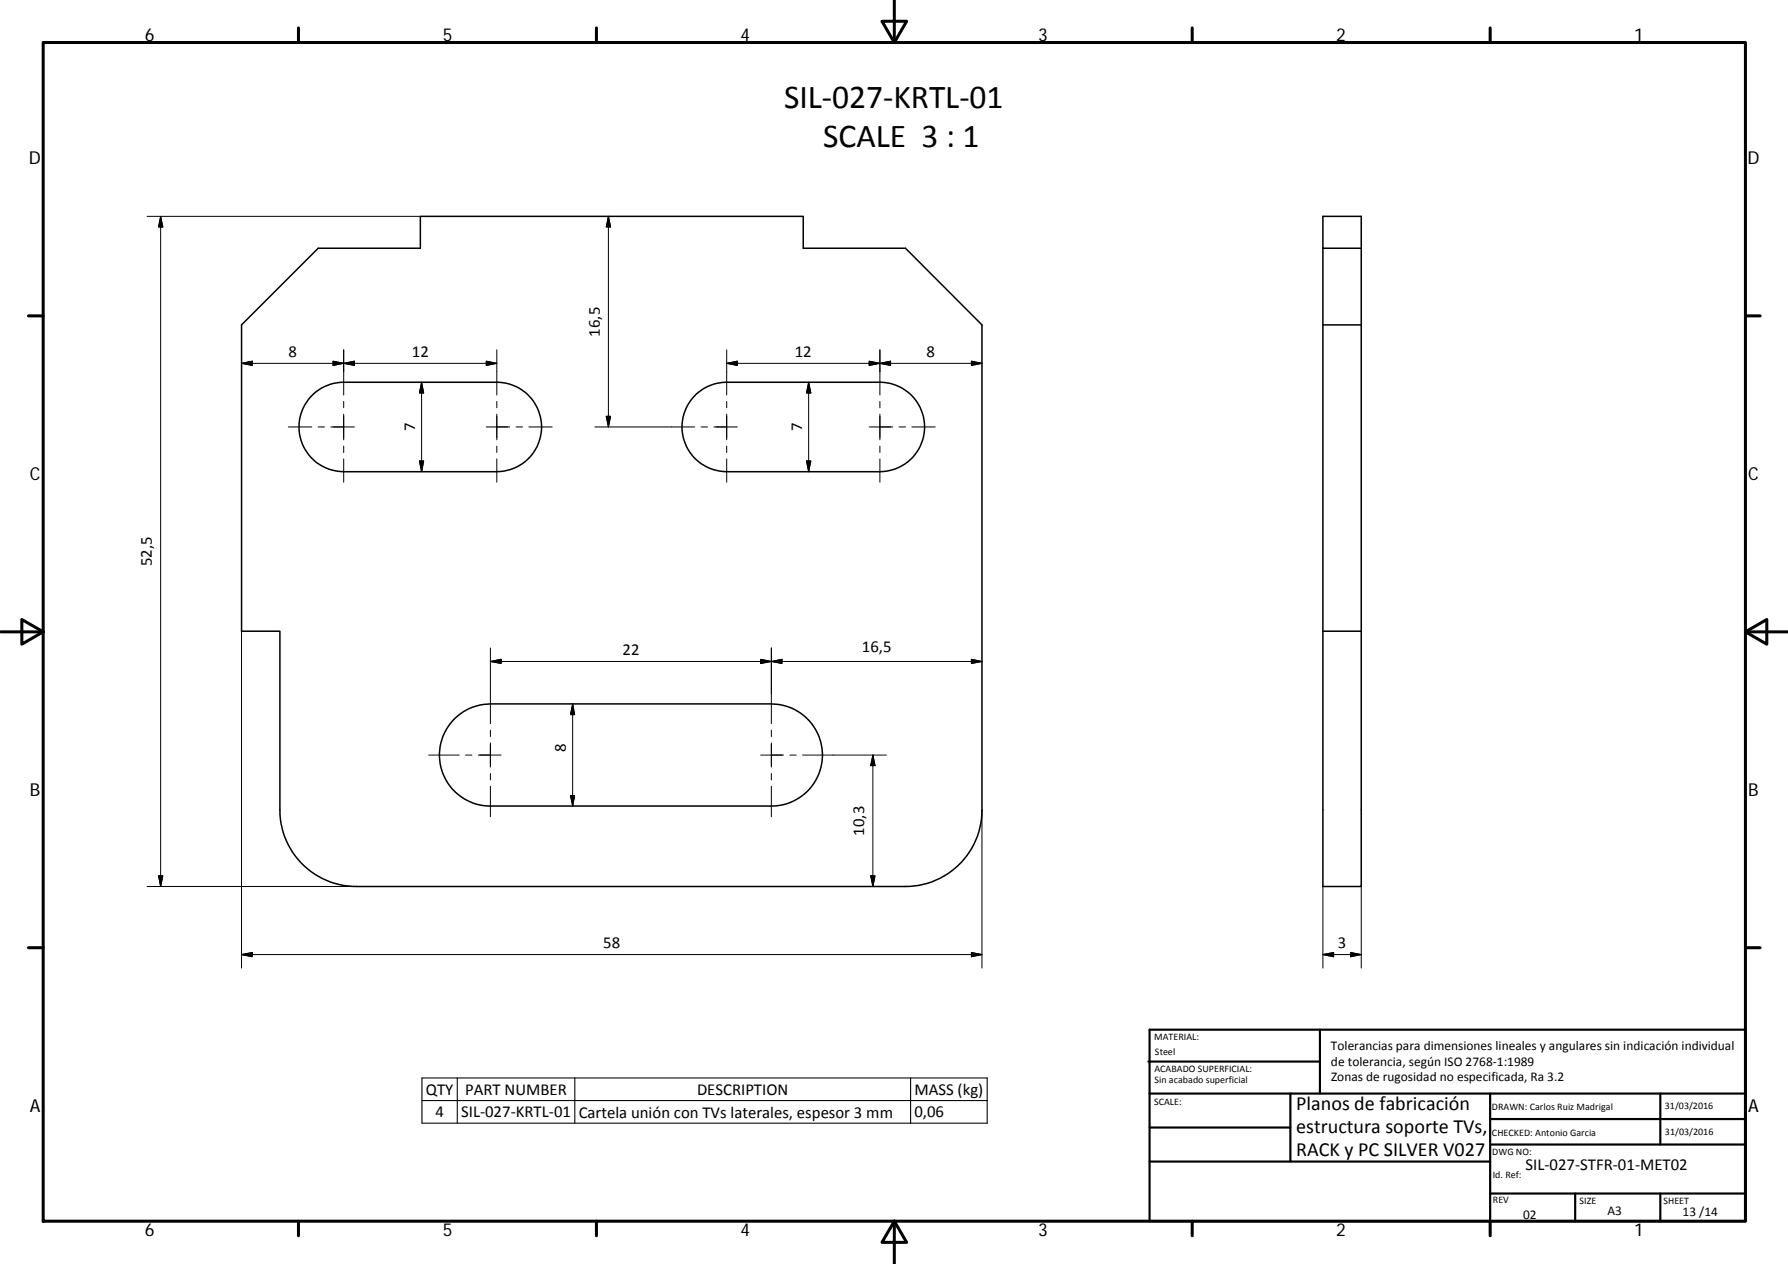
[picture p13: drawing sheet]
<svg xmlns="http://www.w3.org/2000/svg" width="420mm" height="297mm" viewBox="0 0 420 297" stroke-linecap="round" stroke-linejoin="round" font-family="sans-serif">
<defs><g id="words">
<g font-size="7.9">
<text x="184.2" y="25.4">SIL‐027‐KRTL‐01</text>
<text x="193.5" y="34.4">SCALE 3 : 1</text>
</g>
<g font-size="4.7">
<text x="304.6" y="260.8">Planos de fabricación</text>
<text x="304.6" y="266.2">estructura soporte TVs,</text>
<text x="304.6" y="271.6">RACK y PC SILVER V027</text>
</g>
<g font-size="4.2">
<text x="34" y="9.6">6</text>
<text x="104" y="9.6">5</text>
<text x="174" y="9.6">4</text>
<text x="244" y="9.6">3</text>
<text x="314" y="9.6">2</text>
<text x="384" y="9.6">1</text>
<text x="6.8" y="38.7">D</text>
<text x="410.6" y="38.7">D</text>
<text x="7" y="112.9">C</text>
<text x="410.8" y="112.9">C</text>
<text x="7" y="187.1">B</text>
<text x="410.8" y="187.1">B</text>
<text x="7" y="261.3">A</text>
<text x="410.8" y="261.3">A</text>
<text x="34" y="290.4">6</text>
<text x="104" y="290.4">5</text>
<text x="174" y="290.4">4</text>
<text x="244" y="290.4">3</text>
<text x="314" y="290.4">2</text>
<text x="384" y="290.4">1</text>
</g>
<g font-size="3.9">
<text x="67.8" y="83.8">8</text>
<text x="96.8" y="83.9">12</text>
<text x="140.9" y="79.1" transform="rotate(-90 140.9 79.1)">16,5</text>
<text x="186.8" y="83.9">12</text>
<text x="217.8" y="83.8">8</text>
<text x="97.5" y="101.3" transform="rotate(-90 97.5 101.3)">7</text>
<text x="188.5" y="101.3" transform="rotate(-90 188.5 101.3)">7</text>
<text x="35.7" y="133.1" transform="rotate(-90 35.7 133.1)">52,5</text>
<text x="146.3" y="153.9">22</text>
<text x="202.5" y="153.3">16,5</text>
<text x="133" y="176.6" transform="rotate(-90 133 176.6)">8</text>
<text x="203.1" y="196.4" transform="rotate(-90 203.1 196.4)">10,3</text>
<text x="141.8" y="222.8">58</text>
<text x="314.4" y="222.8">3</text>
<text x="100.1" y="257.2">QTY</text>
<text x="109.3" y="257.2">PART NUMBER</text>
<text x="163.8" y="257.2">DESCRIPTION</text>
<text x="214.9" y="257.3">MASS (kg)</text>
<text x="102.3" y="262.6">4</text>
<text x="108.3" y="262.6">SIL‐027‐KRTL‐01</text>
<text x="136" y="262.6">Cartela unión con TVs laterales, espesor 3 mm</text>
<text x="214.9" y="262.6">0,06</text>
<text x="358.5" y="274.9">SIL‐027‐STFR‐01‐MET02</text>
</g>
<g font-size="3.1">
<text x="312.8" y="246.8">Tolerancias para dimensiones lineales y angulares sin indicación individual</text>
<text x="312.8" y="250.4">de tolerancia, según ISO 2768‐1:1989</text>
<text x="312.8" y="254">Zonas de rugosidad no especificada, Ra 3.2</text>
<text x="357.9" y="286.4">02</text>
<text x="377.7" y="285.6">A3</text>
<text x="395.4" y="285.9">13 /14</text>
</g>
<g font-size="2.4">
<text x="271.2" y="244.4">MATERIAL:</text>
<text x="271.3" y="251.9">ACABADO SUPERFICIAL:</text>
<text x="271.4" y="247.9">Steel</text>
<text x="271.3" y="254.6">Sin acabado superficial</text>
<text x="271.2" y="259.7">SCALE:</text>
<text x="350.6" y="260.8">DRAWN: Carlos Ruiz Madrigal</text>
<text x="391.2" y="260.6">31/03/2016</text>
<text x="350.6" y="267">CHECKED: Antonio Garcia</text>
<text x="391.2" y="266.6">31/03/2016</text>
<text x="350.7" y="271.4">DWG NO:</text>
<text x="350.8" y="276.8">Id. Ref:</text>
<text x="350.8" y="282.8">REV</text>
<text x="371.2" y="282.9">SIZE</text>
<text x="390.9" y="282.9">SHEET</text>
</g>
</g></defs>
<path d="M310.9 58.3h9M310.9 58.3v-7.5h9v157.5h-9v-60h9M310.9 58.3v18h9M56.8 76.3l18-18h24v-7.5h90v7.5h24l17.9 18v114a17.9 17.9 0 0 1-17.9 18h-129.1a18 18 0 0 1-17.9-18v-42h-9zM310.9 76.3v72M73.1 93.2a10.5 10.5 0 0 1 7.7-3.4h35.9a10.5 10.5 0 0 1 10.6 10.5 10.5 10.5 0 0 1-10.6 10.5h-35.9a10.5 10.5 0 0 1-9.7-6.3 10.5 10.5 0 0 1 2-11.3zM163.6 92.6a10.7 10.7 0 0 1 7.2-2.8h36a10.5 10.5 0 0 1 10.5 10.5 10.5 10.5 0 0 1-10.5 10.5h-36a10.5 10.5 0 0 1-9.8-6.6 10.5 10.5 0 0 1 2.6-11.6zM106.9 168.8a11.9 11.9 0 0 1 8.3-3.4h66.1a12 12 0 0 1 12 12 12 12 0 0 1-12 12h-66.1a12 12 0 0 1-11.1-7.5 12 12 0 0 1 2.8-13.1z" fill="none" stroke="#000" stroke-width=".36"/>
<g fill="none" stroke="#000" stroke-width=".71">
<path d="M10.1 10h400.1v277h-400.1zM70.1 6.6v3.4M140.2 6.6v3.4M207.3 5h5.8l-2.9 5zM210.2 0v10M280.2 6.6v3.4M350.2 6.6v3.4M6.7 74.2h3.4M410.2 74.2h3.4M.2 148.5h9.9M5.1 145.6l5 2.9-5 2.9zM410.2 148.5l5-2.9v5.8z"/>
<path d="M410.2 148.5h9.9M6.7 222.7h3.4M410.2 222.7h3.4M70.1 287v3.4M140.2 287v3.4M210.2 287l2.9 5h-5.8zM210.2 287v10M280.2 287v3.4M350.2 287v3.4"/>
</g>
<g fill="none" stroke="#000" stroke-width=".51">
<path d="M269.8 249.5h40.4M270.1 257h140.1M270.1 242h140.1v45h-140.1zM303.2 257v16M310.2 242v15M350.2 257v30M390.2 257v12M270.1 273h80.1M270.1 265h33.1M350.2 269h60M350.2 263h60M350.2 280.5h60"/>
<path d="M370.2 280.5v6.5M390.2 280.5v6.5"/>
</g>
<path d="M99.2 253.3h132.8v10.6h-132.8zM99.2 258.6h132.8M107.5 253.3v10.6M135.1 253.3v10.6M214 253.3v10.6" fill="none" stroke="#000" stroke-width=".25"/>
<g fill="none" stroke="#000" stroke-width=".23">
<path d="M34.6 50.8h64.2M37.8 50.8l.5 2.5h-1zM37.8 50.8v157.5M143 50.8v49.5M143 50.8l.5 2.5h-1zM56.8 85.4l2.5-.5v1zM56.8 85.4h59.9M78.3 84.9l2.5 .5-2.5 .5zM80.8 82.2v10.6M80.8 85.4l2.5-.5v1zM80.8 94.3v1.5M80.8 97.3v6.1"/>
<path d="M99.1 89.8v21M99.1 89.8l.5 2.6h-1zM114.3 84.9l2.4 .5-2.4 .5zM116.7 82.2v10.6M116.7 94.3v1.5M116.7 97.3v6.1M142.5 97.8h1l-.5 2.5zM170.8 85.4l2.5-.5v1zM170.8 85.4h59.9M170.8 82.2v10.6M170.8 94.3v1.5M170.8 97.3v6.1"/>
<path d="M190 89.8v21M190 89.8l.5 2.6h-1zM204.2 84.9l2.6 .5-2.6 .5zM206.8 82.2v10.6M206.8 85.4l2.5-.5v1zM206.8 94.3v1.5M206.8 97.3v6.1M228.3 84.9l2.4 .5-2.4 .5zM67.7 100.3h5.6M74.8 100.3h1.5M77.8 100.3h5.5M80.8 104.8v1.5"/>
<path d="M80.8 107.8v5.5M98.6 108.3h1l-.5 2.5zM114.3 100.3h5.5M116.7 104.8v1.5M116.7 107.8v5.5M121.3 100.3h1.5M124.3 100.3h5.5M139.8 100.3h23.5M164.8 100.3h1.5M167.8 100.3h5.5M170.8 104.8v1.5M170.8 107.8v5.5"/>
<path d="M189.5 108.3h1l-.5 2.5zM204.2 100.3h5.6M206.8 104.8v1.5M206.8 107.8v5.5M211.3 100.3h1.5M214.3 100.3h5.5M56.8 148.3v79.2M115.2 152.3v17.8M115.2 155.4l2.6-.5v1zM115.2 155.4h115.5M178.8 154.9l2.5 .5-2.5 .5zM181.3 152.3v17.8"/>
<path d="M181.3 155.4l2.5-.5v1zM228.3 154.9l2.4 .5-2.4 .5zM100.7 177.4h7.2M109.4 177.4h1.5M112.4 177.4h5.4M115.2 171.6v1.5M115.2 174.6v5.7M134.6 165.4v24M134.6 165.4l.4 2.5h-.9zM178.8 177.4h5.3M181.3 171.6v1.5M181.3 174.6v5.7"/>
<path d="M185.6 177.4h1.5M188.6 177.4h19.7M205.1 177.4v30.9M205.1 177.4l.5 2.5h-1zM115.2 181.8v1.5M115.2 184.8v7.1M134.1 186.9h.9l-.4 2.5zM181.3 181.8v1.5M181.3 184.8v7.1M230.7 190.3v37.2M34.6 208.3h49.1M37.3 205.8h1l-.5 2.5z"/>
<path d="M204.6 205.8h1l-.5 2.5zM310.9 208.3v19.2M319.9 208.3v19.2M56.8 224.3l2.5-.5v1zM56.8 224.3h173.9M228.3 223.8l2.4 .5-2.4 .5zM310.9 224.3l2.5-.5v1zM310.9 224.3h9M317.4 223.8l2.5 .5-2.5 .5z"/>
</g>
<g fill="#000" stroke="#000" stroke-width=".23">
<path d="M37.8 50.8l.5 2.5h-1zM143 50.8l.5 2.5h-1zM56.8 85.4l2.5-.5v1zM78.3 84.9l2.5 .5-2.5 .5zM80.8 85.4l2.5-.5v1zM99.1 89.8l.5 2.6h-1zM114.3 84.9l2.4 .5-2.4 .5zM142.5 97.8h1l-.5 2.5zM170.8 85.4l2.5-.5v1zM190 89.8l.5 2.6h-1zM204.2 84.9l2.6 .5-2.6 .5zM206.8 85.4l2.5-.5v1z"/>
<path d="M228.3 84.9l2.4 .5-2.4 .5zM98.6 108.3h1l-.5 2.5zM189.5 108.3h1l-.5 2.5zM115.2 155.4l2.6-.5v1zM178.8 154.9l2.5 .5-2.5 .5zM181.3 155.4l2.5-.5v1zM228.3 154.9l2.4 .5-2.4 .5zM134.6 165.4l.4 2.5h-.9zM205.1 177.4l.5 2.5h-1zM134.1 186.9h.9l-.4 2.5zM37.3 205.8h1l-.5 2.5zM204.6 205.8h1l-.5 2.5z"/>
<path d="M56.8 224.3l2.5-.5v1zM228.3 223.8l2.4 .5-2.4 .5zM310.9 224.3l2.5-.5v1zM317.4 223.8l2.5 .5-2.5 .5z"/>
</g>
<use href="#words"/>
</svg>
